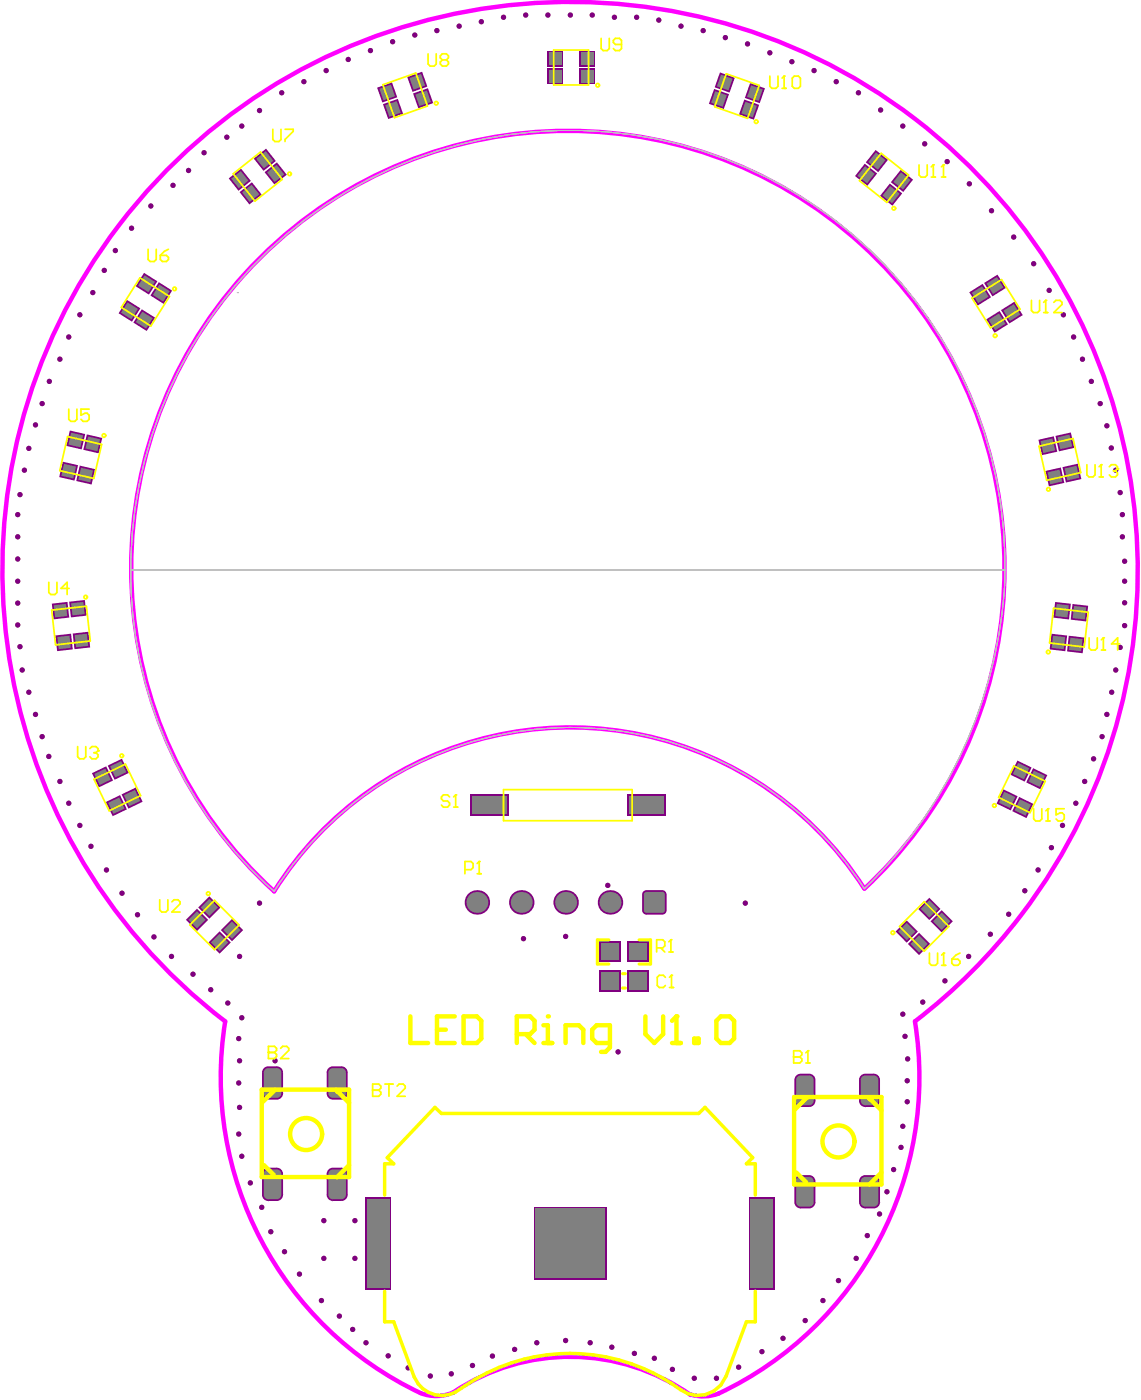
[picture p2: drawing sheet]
<svg xmlns="http://www.w3.org/2000/svg" width="217mm" height="267mm" viewBox="0 0 217 267" stroke-linecap="round" stroke-linejoin="round" font-family="sans-serif">
<path d="M45.2 55.7h.1M51.1 47.7a83 83 0 0 1 88.9-16.7 83 83 0 0 1 51.4 74.4v3.2h-166.5a83.7 83.7 0 0 1 26.2-60.9zM24.9 108.6h166.5a87.3 87.3 0 0 1-26.8 60.7 66.5 66.5 0 0 0-112.4 .5 81.4 81.4 0 0 1-27.3-61.2z" fill="none" stroke="#c0c0c0" stroke-width=".19"/>
<path d="M164.6 169.3a66.5 66.5 0 0 0-112.4 .5M164.7 169.3a83.2 83.2 0 0 0 2.9-119.4 83.2 83.2 0 0 0-119.4 .5 83.2 83.2 0 0 0 4 119.4M131.6 265.7a8.1 8.1 0 0 0 5.3-.2 66.7 66.7 0 0 0 37.4-70.9 108.2 108.2 0 0 0 20.2-20.2 108.2 108.2 0 0 0-41.7-164.6 108.2 108.2 0 0 0-150.4 78.5 108.4 108.4 0 0 0 40.5 106.3 66.4 66.4 0 0 0 38 71 8 8 0 0 0 7.3-1.5 39.9 39.9 0 0 1 43.3 1.6" fill="none" stroke="#f0f" stroke-width=".84"/>
<g fill="#a6968d">
<circle cx="113.8" cy="241.4" r=".5"/>
<circle cx="109.1" cy="241.4" r=".5"/>
<circle cx="104.3" cy="241.4" r=".5"/>
<circle cx="104.3" cy="236.8" r=".5"/>
<circle cx="109.1" cy="236.8" r=".5"/>
<circle cx="113.8" cy="236.8" r=".5"/>
<circle cx="113.8" cy="232.1" r=".5"/>
<circle cx="108.9" cy="232.1" r=".5"/>
<circle cx="104.1" cy="232.1" r=".5"/>
<circle cx="46" cy="193.9" r=".5"/>
<circle cx="45.5" cy="197.8" r=".5"/>
<circle cx="45.6" cy="202.1" r=".5"/>
<circle cx="45.5" cy="206.3" r=".5"/>
<circle cx="45.6" cy="211" r=".5"/>
<circle cx="45.5" cy="216" r=".5"/>
<circle cx="46" cy="220.3" r=".5"/>
<circle cx="47.7" cy="225.3" r=".5"/>
<circle cx="49.8" cy="230" r=".5"/>
<circle cx="51.6" cy="234.6" r=".5"/>
<circle cx="54.2" cy="238.5" r=".5"/>
<circle cx="57" cy="242.7" r=".5"/>
<circle cx="61.2" cy="247.8" r=".5"/>
<circle cx="64.6" cy="250.7" r=".5"/>
<circle cx="67.2" cy="253.3" r=".5"/>
<circle cx="69.7" cy="255.8" r=".5"/>
<circle cx="73.9" cy="258.3" r=".5"/>
<circle cx="77.7" cy="260.6" r=".5"/>
<circle cx="82" cy="262.1" r=".5"/>
<circle cx="86" cy="261.7" r=".5"/>
<circle cx="90" cy="260.1" r=".5"/>
<circle cx="93.8" cy="258.3" r=".5"/>
<circle cx="98" cy="257.1" r=".5"/>
<circle cx="102.2" cy="255.8" r=".5"/>
<circle cx="107.7" cy="255.4" r=".5"/>
<circle cx="112.4" cy="255.8" r=".5"/>
<circle cx="116.5" cy="256.6" r=".5"/>
<circle cx="120.8" cy="257.8" r=".5"/>
<circle cx="124.6" cy="258.8" r=".5"/>
<circle cx="128.1" cy="260.9" r=".5"/>
<circle cx="132.2" cy="262.6" r=".5"/>
<circle cx="136.5" cy="262.6" r=".5"/>
<circle cx="140.7" cy="260.4" r=".5"/>
<circle cx="145.1" cy="257.5" r=".5"/>
<circle cx="149.1" cy="254.9" r=".5"/>
<circle cx="153.4" cy="251.6" r=".5"/>
<circle cx="156.7" cy="247.8" r=".5"/>
<circle cx="159.7" cy="244" r=".5"/>
<circle cx="163.1" cy="239.7" r=".5"/>
<circle cx="165.2" cy="235.4" r=".5"/>
<circle cx="167.5" cy="231.3" r=".5"/>
<circle cx="168.9" cy="227" r=".5"/>
<circle cx="170.2" cy="222.8" r=".5"/>
<circle cx="171.6" cy="218.6" r=".5"/>
<circle cx="171.9" cy="214.6" r=".5"/>
<circle cx="172.8" cy="209.9" r=".5"/>
<circle cx="172.8" cy="205.9" r=".5"/>
<circle cx="172.9" cy="201.7" r=".5"/>
<circle cx="172.4" cy="197.4" r=".5"/>
<circle cx="171.9" cy="193.2" r=".5"/>
<circle cx="175.7" cy="190.9" r=".5"/>
<circle cx="180" cy="186.9" r=".5"/>
<circle cx="184.5" cy="182.2" r=".5"/>
<circle cx="188.6" cy="178" r=".5"/>
<circle cx="192.1" cy="174.2" r=".5"/>
<circle cx="195.2" cy="169.7" r=".5"/>
<circle cx="197.7" cy="165.7" r=".5"/>
<circle cx="200.2" cy="161.5" r=".5"/>
<circle cx="202.4" cy="157.2" r=".5"/>
<circle cx="204.9" cy="153" r=".5"/>
<circle cx="206.6" cy="148.9" r=".5"/>
<circle cx="208.3" cy="144.6" r=".5"/>
<circle cx="209.9" cy="140.3" r=".5"/>
<circle cx="210.8" cy="136.1" r=".5"/>
<circle cx="211.7" cy="131.9" r=".5"/>
<circle cx="212.5" cy="127.6" r=".5"/>
<circle cx="213.3" cy="123.3" r=".5"/>
<circle cx="214.2" cy="119.2" r=".5"/>
<circle cx="214.2" cy="114.8" r=".5"/>
<circle cx="214.2" cy="110.7" r=".5"/>
<circle cx="214.2" cy="106.9" r=".5"/>
<circle cx="213.8" cy="102.3" r=".5"/>
<circle cx="213.8" cy="98" r=".5"/>
<circle cx="213.3" cy="93.8" r=".5"/>
<circle cx="212.5" cy="89.6" r=".5"/>
<circle cx="211.7" cy="85.3" r=".5"/>
<circle cx="210.8" cy="81.1" r=".5"/>
<circle cx="209.5" cy="76.9" r=".5"/>
<circle cx="207.9" cy="72.7" r=".5"/>
<circle cx="206.2" cy="68.4" r=".5"/>
<circle cx="204.5" cy="64.2" r=".5"/>
<circle cx="202.5" cy="60" r=".5"/>
<circle cx="199.8" cy="55.3" r=".5"/>
<circle cx="196.9" cy="50.2" r=".5"/>
<circle cx="193.1" cy="45.2" r=".5"/>
<circle cx="188.8" cy="40.1" r=".5"/>
<circle cx="184.6" cy="35" r=".5"/>
<circle cx="180.4" cy="30.8" r=".5"/>
<circle cx="176.1" cy="27.4" r=".5"/>
<circle cx="171.9" cy="24" r=".5"/>
<circle cx="167.7" cy="21" r=".5"/>
<circle cx="163.5" cy="17.7" r=".5"/>
<circle cx="159.3" cy="15.6" r=".5"/>
<circle cx="155" cy="13.4" r=".5"/>
<circle cx="150.8" cy="11.8" r=".5"/>
<circle cx="146.6" cy="10.1" r=".5"/>
<circle cx="142.4" cy="8.4" r=".5"/>
<circle cx="138.1" cy="7.2" r=".5"/>
<circle cx="133.9" cy="5.8" r=".5"/>
<circle cx="129.7" cy="5" r=".5"/>
<circle cx="125.5" cy="3.8" r=".5"/>
<circle cx="121.2" cy="3.3" r=".5"/>
<circle cx="117" cy="3.3" r=".5"/>
<circle cx="112.8" cy="2.9" r=".5"/>
<circle cx="108.6" cy="2.9" r=".5"/>
<circle cx="104.3" cy="2.9" r=".5"/>
<circle cx="95.9" cy="3.3" r=".5"/>
<circle cx="100.1" cy="2.9" r=".5"/>
<circle cx="91.7" cy="4.1" r=".5"/>
<circle cx="87.5" cy="5" r=".5"/>
<circle cx="83.2" cy="5.8" r=".5"/>
<circle cx="79" cy="6.7" r=".5"/>
<circle cx="74.8" cy="7.9" r=".5"/>
<circle cx="70.6" cy="9.6" r=".5"/>
<circle cx="66.3" cy="11.3" r=".5"/>
<circle cx="62.1" cy="13.4" r=".5"/>
<circle cx="57.9" cy="15.6" r=".5"/>
<circle cx="53.7" cy="17.7" r=".5"/>
<circle cx="49.4" cy="21.1" r=".5"/>
<circle cx="46" cy="24" r=".5"/>
<circle cx="43.2" cy="26.1" r=".5"/>
<circle cx="38.9" cy="29.1" r=".5"/>
<circle cx="35.9" cy="32.5" r=".5"/>
<circle cx="33" cy="35.3" r=".5"/>
<circle cx="28.7" cy="39.2" r=".5"/>
<circle cx="25.1" cy="43.5" r=".5"/>
<circle cx="22" cy="47.7" r=".5"/>
<circle cx="19.9" cy="51.5" r=".5"/>
<circle cx="17.7" cy="55.7" r=".5"/>
<circle cx="15.2" cy="60" r=".5"/>
<circle cx="13.1" cy="64.2" r=".5"/>
<circle cx="11.4" cy="68.4" r=".5"/>
<circle cx="9.4" cy="72.7" r=".5"/>
<circle cx="8" cy="76.9" r=".5"/>
<circle cx="6.8" cy="80.9" r=".5"/>
<circle cx="5.5" cy="85.4" r=".5"/>
<circle cx="4.6" cy="89.6" r=".5"/>
<circle cx="3.8" cy="94.2" r=".5"/>
<circle cx="3.4" cy="98" r=".5"/>
<circle cx="3.4" cy="102.3" r=".5"/>
<circle cx="3.4" cy="106.5" r=".5"/>
<circle cx="3.4" cy="110.7" r=".5"/>
<circle cx="3.4" cy="114.9" r=".5"/>
<circle cx="3.4" cy="119.1" r=".5"/>
<circle cx="3.8" cy="123.2" r=".5"/>
<circle cx="4.2" cy="127.6" r=".5"/>
<circle cx="5.5" cy="131.9" r=".5"/>
<circle cx="6.8" cy="136.1" r=".5"/>
<circle cx="8" cy="140.3" r=".5"/>
<circle cx="9.3" cy="144.1" r=".5"/>
<circle cx="11.4" cy="148.9" r=".5"/>
<circle cx="13.1" cy="153" r=".5"/>
<circle cx="15.2" cy="157.2" r=".5"/>
<circle cx="17.3" cy="161.2" r=".5"/>
<circle cx="20.3" cy="165.7" r=".5"/>
<circle cx="23.2" cy="170.2" r=".5"/>
<circle cx="26.2" cy="174.3" r=".5"/>
<circle cx="29.3" cy="178.5" r=".5"/>
<circle cx="32.7" cy="182.2" r=".5"/>
<circle cx="36.8" cy="185.6" r=".5"/>
<circle cx="40.1" cy="188.5" r=".5"/>
<circle cx="43.4" cy="191.1" r=".5"/>
<circle cx="115.8" cy="168.7" r=".5"/>
<circle cx="45.6" cy="182.2" r=".5"/>
<circle cx="49.4" cy="172" r=".5"/>
<circle cx="52.4" cy="202.1" r=".5"/>
<circle cx="61.7" cy="239.7" r=".5"/>
<circle cx="67.6" cy="239.7" r=".5"/>
<circle cx="67.6" cy="232.5" r=".5"/>
<circle cx="61.7" cy="232.5" r=".5"/>
<circle cx="141.9" cy="172" r=".5"/>
<circle cx="117.7" cy="200.4" r=".5"/>
<circle cx="99.7" cy="178.8" r=".5"/>
<circle cx="107.7" cy="178.4" r=".5"/>
</g>
<path d="M45.2 55.7h.1M51.1 47.7a83 83 0 0 1 88.9-16.7 83 83 0 0 1 51.4 74.4v3.2h-166.5a83.7 83.7 0 0 1 26.2-60.9zM24.9 108.6h166.5a87.3 87.3 0 0 1-26.8 60.7 66.5 66.5 0 0 0-112.4 .5 81.4 81.4 0 0 1-27.3-61.2z" fill="none" stroke="#c0c0c0" stroke-width=".19"/>
<g fill="#800080">
<path d="M65 227.6h1.2zM65 227.6h1.2a1.17 1.17 0 0 1-1.2 1.2z"/>
<path d="M65 222.5v1.1zM65 222.5a1.17 1.17 0 0 1 1.2 1.1h-1.2z"/>
<path d="M62.2 223.6h1.2zM62.7 222.7l.7-.2v1.1h-1.2l.1-.3z"/>
<path d="M63.4 227.6v1.2zM62.2 227.6h1.2v1.2a1.17 1.17 0 0 1-1.2-1.2z"/>
<path d="M65 208.3h1.2zM65 208.3h1.2a1.17 1.17 0 0 1-1.2 1.2z"/>
<path d="M65 203.1v1.2zM65 203.1a1.17 1.17 0 0 1 1.2 1.2h-1.2z"/>
<path d="M62.2 204.3h1.2zM62.7 203.4l.7-.3v1.2h-1.2l.1-.4z"/>
<path d="M63.4 208.3v1.2zM62.2 208.3h1.2v1.2a1.17 1.17 0 0 1-1.2-1.2z"/>
<path d="M123.1 173.4v.8zM122.3 173.4h.8v.8a.84 .84 0 0 1-.8-.8z"/>
<path d="M126.1 173.4h.9zM126.1 173.4h.9a.84 .84 0 0 1-.9 .8z"/>
<path d="M126.1 169.6v.8zM126.1 169.6a.84 .84 0 0 1 .9 .8h-.9z"/>
<path d="M122.3 170.4h.8zM122.5 169.8l.6-.2v.8h-.8z"/>
<path d="M166.4 229h1.2zM166.4 229h1.2a1.17 1.17 0 0 1-1.2 1.2z"/>
<path d="M166.4 223.9v1.1zM166.4 223.9a1.17 1.17 0 0 1 1.2 1.1h-1.2z"/>
<path d="M163.6 225h1.2zM164.1 224.1l.7-.2v1.1h-1.2l.1-.3z"/>
<path d="M164.8 229v1.2zM163.6 229h1.2v1.2a1.17 1.17 0 0 1-1.2-1.2z"/>
<path d="M166.4 209.7h1.2zM166.4 209.7h1.2a1.17 1.17 0 0 1-1.2 1.2z"/>
<path d="M166.4 204.5v1.2zM166.4 204.5a1.17 1.17 0 0 1 1.2 1.2h-1.2z"/>
<path d="M163.6 205.7h1.2zM164.1 204.8l.7-.3v1.2h-1.2l.1-.4z"/>
<path d="M164.8 209.7v1.2zM163.6 209.7h1.2v1.2a1.17 1.17 0 0 1-1.2-1.2z"/>
<path d="M52.7 227.6h1.2zM52.7 227.6h1.2a1.17 1.17 0 0 1-1.2 1.2z"/>
<path d="M52.7 222.5v1.1zM52.7 222.5a1.17 1.17 0 0 1 1.2 1.1h-1.2z"/>
<path d="M49.9 223.6h1.2zM50.4 222.7l.7-.2v1.1h-1.2l.1-.3z"/>
<path d="M51.1 227.6v1.2zM49.9 227.6h1.2v1.2a1.17 1.17 0 0 1-1.2-1.2z"/>
<path d="M52.7 208.3h1.2zM52.7 208.3h1.2a1.17 1.17 0 0 1-1.2 1.2z"/>
<path d="M52.7 203.1v1.2zM52.7 203.1a1.17 1.17 0 0 1 1.2 1.2h-1.2z"/>
<path d="M49.9 204.3h1.2zM50.4 203.4l.7-.3v1.2h-1.2l.1-.4z"/>
<path d="M51.1 208.3v1.2zM49.9 208.3h1.2v1.2a1.17 1.17 0 0 1-1.2-1.2z"/>
<path d="M154.1 229h1.2zM154.1 229h1.2a1.17 1.17 0 0 1-1.2 1.2z"/>
<path d="M154.1 223.9v1.1zM154.1 223.9a1.17 1.17 0 0 1 1.2 1.1h-1.2z"/>
<path d="M151.3 225h1.2zM151.8 224.1l.7-.2v1.1h-1.2l.1-.3z"/>
<path d="M152.5 229v1.2zM151.3 229h1.2v1.2a1.17 1.17 0 0 1-1.2-1.2z"/>
<path d="M154.1 209.7h1.2zM154.1 209.7h1.2a1.17 1.17 0 0 1-1.2 1.2z"/>
<path d="M154.1 204.5v1.2zM154.1 204.5a1.17 1.17 0 0 1 1.2 1.2h-1.2z"/>
<path d="M151.3 205.7h1.2zM151.8 204.8l.7-.3v1.2h-1.2l.1-.4z"/>
<path d="M152.5 209.7v1.2zM151.3 209.7h1.2v1.2a1.17 1.17 0 0 1-1.2-1.2z"/>
<circle cx="113.8" cy="241.4" r=".5"/>
<circle cx="109.1" cy="241.4" r=".5"/>
<circle cx="104.3" cy="241.4" r=".5"/>
<circle cx="104.3" cy="236.8" r=".5"/>
<circle cx="109.1" cy="236.8" r=".5"/>
<circle cx="113.8" cy="236.8" r=".5"/>
<circle cx="113.8" cy="232.1" r=".5"/>
<circle cx="108.9" cy="232.1" r=".5"/>
<circle cx="104.1" cy="232.1" r=".5"/>
<circle cx="46" cy="193.9" r=".5"/>
<circle cx="45.5" cy="197.8" r=".5"/>
<circle cx="45.6" cy="202.1" r=".5"/>
<circle cx="45.5" cy="206.3" r=".5"/>
<circle cx="45.6" cy="211" r=".5"/>
<circle cx="45.5" cy="216" r=".5"/>
<circle cx="46" cy="220.3" r=".5"/>
<circle cx="47.7" cy="225.3" r=".5"/>
<circle cx="49.8" cy="230" r=".5"/>
<circle cx="51.6" cy="234.6" r=".5"/>
<circle cx="54.2" cy="238.5" r=".5"/>
<circle cx="57" cy="242.7" r=".5"/>
<circle cx="61.2" cy="247.8" r=".5"/>
<circle cx="64.6" cy="250.7" r=".5"/>
<circle cx="67.2" cy="253.3" r=".5"/>
<circle cx="69.7" cy="255.8" r=".5"/>
<circle cx="73.9" cy="258.3" r=".5"/>
<circle cx="77.7" cy="260.6" r=".5"/>
<circle cx="82" cy="262.1" r=".5"/>
<circle cx="86" cy="261.7" r=".5"/>
<circle cx="90" cy="260.1" r=".5"/>
<circle cx="93.8" cy="258.3" r=".5"/>
<circle cx="98" cy="257.1" r=".5"/>
<circle cx="102.2" cy="255.8" r=".5"/>
<circle cx="107.7" cy="255.4" r=".5"/>
<circle cx="112.4" cy="255.8" r=".5"/>
<circle cx="116.5" cy="256.6" r=".5"/>
<circle cx="120.8" cy="257.8" r=".5"/>
<circle cx="124.6" cy="258.8" r=".5"/>
<circle cx="128.1" cy="260.9" r=".5"/>
<circle cx="132.2" cy="262.6" r=".5"/>
<circle cx="136.5" cy="262.6" r=".5"/>
<circle cx="140.7" cy="260.4" r=".5"/>
<circle cx="145.1" cy="257.5" r=".5"/>
<circle cx="149.1" cy="254.9" r=".5"/>
<circle cx="153.4" cy="251.6" r=".5"/>
<circle cx="156.7" cy="247.8" r=".5"/>
<circle cx="159.7" cy="244" r=".5"/>
<circle cx="163.1" cy="239.7" r=".5"/>
<circle cx="165.2" cy="235.4" r=".5"/>
<circle cx="167.5" cy="231.3" r=".5"/>
<circle cx="168.9" cy="227" r=".5"/>
<circle cx="170.2" cy="222.8" r=".5"/>
<circle cx="171.6" cy="218.6" r=".5"/>
<circle cx="171.9" cy="214.6" r=".5"/>
<circle cx="172.8" cy="209.9" r=".5"/>
<circle cx="172.8" cy="205.9" r=".5"/>
<circle cx="172.9" cy="201.7" r=".5"/>
<circle cx="172.4" cy="197.4" r=".5"/>
<circle cx="171.9" cy="193.2" r=".5"/>
<circle cx="175.7" cy="190.9" r=".5"/>
<circle cx="180" cy="186.9" r=".5"/>
<circle cx="184.5" cy="182.2" r=".5"/>
<circle cx="188.6" cy="178" r=".5"/>
<circle cx="192.1" cy="174.2" r=".5"/>
<circle cx="195.2" cy="169.7" r=".5"/>
<circle cx="197.7" cy="165.7" r=".5"/>
<circle cx="200.2" cy="161.5" r=".5"/>
<circle cx="202.4" cy="157.2" r=".5"/>
<circle cx="204.9" cy="153" r=".5"/>
<circle cx="206.6" cy="148.9" r=".5"/>
<circle cx="208.3" cy="144.6" r=".5"/>
<circle cx="209.9" cy="140.3" r=".5"/>
<circle cx="210.8" cy="136.1" r=".5"/>
<circle cx="211.7" cy="131.9" r=".5"/>
<circle cx="212.5" cy="127.6" r=".5"/>
<circle cx="213.3" cy="123.3" r=".5"/>
<circle cx="214.2" cy="119.2" r=".5"/>
<circle cx="214.2" cy="114.8" r=".5"/>
<circle cx="214.2" cy="110.7" r=".5"/>
<circle cx="214.2" cy="106.9" r=".5"/>
<circle cx="213.8" cy="102.3" r=".5"/>
<circle cx="213.8" cy="98" r=".5"/>
<circle cx="213.3" cy="93.8" r=".5"/>
<circle cx="212.5" cy="89.6" r=".5"/>
<circle cx="211.7" cy="85.3" r=".5"/>
<circle cx="210.8" cy="81.1" r=".5"/>
<circle cx="209.5" cy="76.9" r=".5"/>
<circle cx="207.9" cy="72.7" r=".5"/>
<circle cx="206.2" cy="68.4" r=".5"/>
<circle cx="204.5" cy="64.2" r=".5"/>
<circle cx="202.5" cy="60" r=".5"/>
<circle cx="199.8" cy="55.3" r=".5"/>
<circle cx="196.9" cy="50.2" r=".5"/>
<circle cx="193.1" cy="45.2" r=".5"/>
<circle cx="188.8" cy="40.1" r=".5"/>
<circle cx="184.6" cy="35" r=".5"/>
<circle cx="180.4" cy="30.8" r=".5"/>
<circle cx="176.1" cy="27.4" r=".5"/>
<circle cx="171.9" cy="24" r=".5"/>
<circle cx="167.7" cy="21" r=".5"/>
<circle cx="163.5" cy="17.7" r=".5"/>
<circle cx="159.3" cy="15.6" r=".5"/>
<circle cx="155" cy="13.4" r=".5"/>
<circle cx="150.8" cy="11.8" r=".5"/>
<circle cx="146.6" cy="10.1" r=".5"/>
<circle cx="142.4" cy="8.4" r=".5"/>
<circle cx="138.1" cy="7.2" r=".5"/>
<circle cx="133.9" cy="5.8" r=".5"/>
<circle cx="129.7" cy="5" r=".5"/>
<circle cx="125.5" cy="3.8" r=".5"/>
<circle cx="121.2" cy="3.3" r=".5"/>
<circle cx="117" cy="3.3" r=".5"/>
<circle cx="112.8" cy="2.9" r=".5"/>
<circle cx="108.6" cy="2.9" r=".5"/>
<circle cx="104.3" cy="2.9" r=".5"/>
<circle cx="95.9" cy="3.3" r=".5"/>
<circle cx="100.1" cy="2.9" r=".5"/>
<circle cx="91.7" cy="4.1" r=".5"/>
<circle cx="87.5" cy="5" r=".5"/>
<circle cx="83.2" cy="5.8" r=".5"/>
<circle cx="79" cy="6.7" r=".5"/>
<circle cx="74.8" cy="7.9" r=".5"/>
<circle cx="70.6" cy="9.6" r=".5"/>
<circle cx="66.3" cy="11.3" r=".5"/>
<circle cx="62.1" cy="13.4" r=".5"/>
<circle cx="57.9" cy="15.6" r=".5"/>
<circle cx="53.7" cy="17.7" r=".5"/>
<circle cx="49.4" cy="21.1" r=".5"/>
<circle cx="46" cy="24" r=".5"/>
<circle cx="43.2" cy="26.1" r=".5"/>
<circle cx="38.9" cy="29.1" r=".5"/>
<circle cx="35.9" cy="32.5" r=".5"/>
<circle cx="33" cy="35.3" r=".5"/>
<circle cx="28.7" cy="39.2" r=".5"/>
<circle cx="25.1" cy="43.5" r=".5"/>
<circle cx="22" cy="47.7" r=".5"/>
<circle cx="19.9" cy="51.5" r=".5"/>
<circle cx="17.7" cy="55.7" r=".5"/>
<circle cx="15.2" cy="60" r=".5"/>
<circle cx="13.1" cy="64.2" r=".5"/>
<circle cx="11.4" cy="68.4" r=".5"/>
<circle cx="9.4" cy="72.7" r=".5"/>
<circle cx="8" cy="76.9" r=".5"/>
<circle cx="6.8" cy="80.9" r=".5"/>
<circle cx="5.5" cy="85.4" r=".5"/>
<circle cx="4.6" cy="89.6" r=".5"/>
<circle cx="3.8" cy="94.2" r=".5"/>
<circle cx="3.4" cy="98" r=".5"/>
<circle cx="3.4" cy="102.3" r=".5"/>
<circle cx="3.4" cy="106.5" r=".5"/>
<circle cx="3.4" cy="110.7" r=".5"/>
<circle cx="3.4" cy="114.9" r=".5"/>
<circle cx="3.4" cy="119.1" r=".5"/>
<circle cx="3.8" cy="123.2" r=".5"/>
<circle cx="4.2" cy="127.6" r=".5"/>
<circle cx="5.5" cy="131.9" r=".5"/>
<circle cx="6.8" cy="136.1" r=".5"/>
<circle cx="8" cy="140.3" r=".5"/>
<circle cx="9.3" cy="144.1" r=".5"/>
<circle cx="11.4" cy="148.9" r=".5"/>
<circle cx="13.1" cy="153" r=".5"/>
<circle cx="15.2" cy="157.2" r=".5"/>
<circle cx="17.3" cy="161.2" r=".5"/>
<circle cx="20.3" cy="165.7" r=".5"/>
<circle cx="23.2" cy="170.2" r=".5"/>
<circle cx="26.2" cy="174.3" r=".5"/>
<circle cx="29.3" cy="178.5" r=".5"/>
<circle cx="32.7" cy="182.2" r=".5"/>
<circle cx="36.8" cy="185.6" r=".5"/>
<circle cx="40.1" cy="188.5" r=".5"/>
<circle cx="43.4" cy="191.1" r=".5"/>
<circle cx="115.8" cy="168.7" r=".5"/>
<circle cx="45.6" cy="182.2" r=".5"/>
<circle cx="49.4" cy="172" r=".5"/>
<circle cx="52.4" cy="202.1" r=".5"/>
<circle cx="61.7" cy="239.7" r=".5"/>
<circle cx="67.6" cy="239.7" r=".5"/>
<circle cx="67.6" cy="232.5" r=".5"/>
<circle cx="61.7" cy="232.5" r=".5"/>
<circle cx="141.9" cy="172" r=".5"/>
<circle cx="117.7" cy="200.4" r=".5"/>
<circle cx="99.7" cy="178.8" r=".5"/>
<circle cx="107.7" cy="178.4" r=".5"/>
<circle cx="90.8" cy="171.9" r="2.33"/>
<circle cx="99.3" cy="171.9" r="2.33"/>
<circle cx="116.2" cy="171.9" r="2.33"/>
<circle cx="107.7" cy="171.9" r="2.33"/>
</g>
<g fill="#800080">
<path d="M13.9 120.7l2.9-.3 .4 2.9-3 .4z" fill-rule="evenodd"/>
<path d="M13.2 114.6l3-.3 .3 3-3 .3z" fill-rule="evenodd"/>
<path d="M37.5 173.1l2.1 2.1-2.1 2.2-2.1-2.2z" fill-rule="evenodd"/>
<path d="M44.2 175.1l2.1 2.1-2.1 2.1-2.1-2.1z" fill-rule="evenodd"/>
<path d="M104.2 13h3v3h-3z" fill-rule="evenodd"/>
<path d="M110.3 13h3v3h-3z" fill-rule="evenodd"/>
<path d="M164.7 31.2l2.4 1.8-1.9 2.4-2.4-1.9z" fill-rule="evenodd"/>
<path d="M172.7 175.3l2.1 2.2-2.1 2.1-2.1-2.1z" fill-rule="evenodd"/>
<path d="M171.5 32.4l2.4 1.8-1.9 2.4-2.3-1.9z" fill-rule="evenodd"/>
<path d="M179.4 173.4l2.1 2.1-2.1 2.1-2.2-2.1z" fill-rule="evenodd"/>
<path d="M196.8 146.3l2.7 1.4-1.3 2.7-2.7-1.4z" fill-rule="evenodd"/>
<path d="M203.6 121.1l3 .4-.4 2.9-3-.3z" fill-rule="evenodd"/>
<path d="M204.3 115.1l2.9 .3-.3 3-3-.4z" fill-rule="evenodd"/>
<path d="M15.2 88.7l2.9 .7-.7 2.9-2.9-.7z" fill-rule="evenodd"/>
<path d="M20.5 145.8l2.7-1.3 1.3 2.7-2.7 1.4z" fill-rule="evenodd"/>
<path d="M20.2 152.8l2.7-1.3 1.3 2.7-2.7 1.3z" fill-rule="evenodd"/>
<path d="M48.3 30.2l2.4-1.9 1.8 2.4-2.3 1.8z" fill-rule="evenodd"/>
<path d="M63.4 222.5h1.6l1.2 1.1v4l-1.2 1.2h-1.6l-1.2-1.2v-4z" fill-rule="evenodd"/>
<path d="M63.4 203.1h1.6l1.2 1.2v4l-1.2 1.2h-1.6l-1.2-1.2v-4z" fill-rule="evenodd"/>
<path d="M104.2 9.7h3v3h-3z" fill-rule="evenodd"/>
<path d="M110.3 9.7h3v3h-3z" fill-rule="evenodd"/>
<path d="M114.2 179.4h4v3.9h-4z" fill-rule="evenodd"/>
<path d="M114.2 184.8h4v4.1h-4z" fill-rule="evenodd"/>
<path d="M123.1 169.6h3l.9 .8v3l-.9 .8h-3l-.8-.8v-3z" fill-rule="evenodd"/>
<path d="M137.1 13.8l2.9 1-1 2.8-2.9-1z" fill-rule="evenodd"/>
<path d="M136 16.9l2.8 1-1 2.9-2.8-1z" fill-rule="evenodd"/>
<path d="M142.9 15.8l2.8 1-1 2.9-2.8-1z" fill-rule="evenodd"/>
<path d="M164.8 223.9h1.6l1.2 1.1v4l-1.2 1.2h-1.6l-1.2-1.2v-4z" fill-rule="evenodd"/>
<path d="M164.8 204.5h1.6l1.2 1.2v4l-1.2 1.2h-1.6l-1.2-1.2v-4z" fill-rule="evenodd"/>
<path d="M191.1 150.4l2.7 1.3-1.3 2.7-2.7-1.3z" fill-rule="evenodd"/>
<path d="M190.7 59.1l2.5-1.6 1.6 2.5-2.6 1.6z" fill-rule="evenodd"/>
<path d="M197.8 83.8l2.9-.7 .7 3-3 .6z" fill-rule="evenodd"/>
<path d="M202.4 89l2.9-.7 .6 3-2.9 .6z" fill-rule="evenodd"/>
<path d="M30.2 53.8l2.6 1.6-1.6 2.5-2.6-1.6z" fill-rule="evenodd"/>
<path d="M142.7 228h4.9v17.6h-4.9z" fill-rule="evenodd"/>
<path d="M17.5 147.3l2.7-1.3 1.3 2.7-2.7 1.3z" fill-rule="evenodd"/>
<path d="M10.5 121.1l3-.4 .4 3-3 .3z" fill-rule="evenodd"/>
<path d="M9.9 115l3-.3 .3 3-3 .3z" fill-rule="evenodd"/>
<path d="M11.9 88l3 .6-.7 3-2.9-.7z" fill-rule="evenodd"/>
<path d="M27 58.9l2.5 1.6-1.6 2.6-2.5-1.6z" fill-rule="evenodd"/>
<path d="M27.4 52l2.6 1.6-1.6 2.5-2.6-1.6z" fill-rule="evenodd"/>
<path d="M43.6 34l2.3-1.9 1.9 2.4-2.4 1.8z" fill-rule="evenodd"/>
<path d="M50.4 32.8l2.3-1.9 1.9 2.4-2.3 1.9z" fill-rule="evenodd"/>
<path d="M72.9 19.8l2.9-1 1 2.9-2.9 1z" fill-rule="evenodd"/>
<path d="M141.8 19l2.8 1-1 2.8-2.8-1z" fill-rule="evenodd"/>
<path d="M200.3 120.7l2.9 .4-.3 3-3-.4z" fill-rule="evenodd"/>
<path d="M201 114.7l2.9 .3-.3 3-3-.3z" fill-rule="evenodd"/>
<path d="M187.8 60.8l2.6-1.6 1.6 2.6-2.6 1.6z" fill-rule="evenodd"/>
<path d="M187.4 53.9l2.6-1.6 1.6 2.6-2.6 1.6z" fill-rule="evenodd"/>
<path d="M16.5 82.8l3 .6-.7 3-2.9-.7z" fill-rule="evenodd"/>
<path d="M13.3 82l2.9 .7-.6 2.9-3-.7z" fill-rule="evenodd"/>
<path d="M39.9 170.7l2.1 2.2-2.1 2.1-2.1-2.1z" fill-rule="evenodd"/>
<path d="M41.8 177.4l2.2 2.1-2.2 2.2-2.1-2.2z" fill-rule="evenodd"/>
<path d="M23.2 151.3l2.7-1.3 1.3 2.7-2.7 1.3z" fill-rule="evenodd"/>
<path d="M45.6 36.6l2.4-1.9 1.9 2.4-2.4 1.8z" fill-rule="evenodd"/>
<path d="M51.1 222.5h1.6l1.2 1.1v4l-1.2 1.2h-1.6l-1.2-1.2v-4z" fill-rule="evenodd"/>
<path d="M51.1 203.1h1.6l1.2 1.2v4l-1.2 1.2h-1.6l-1.2-1.2v-4z" fill-rule="evenodd"/>
<path d="M71.8 16.7l2.9-1 1 2.8-2.9 1z" fill-rule="evenodd"/>
<path d="M89.5 151.4h7.3v4h-7.3z" fill-rule="evenodd"/>
<path d="M78.7 17.8l2.8-1 1 2.8-2.8 1z" fill-rule="evenodd"/>
<path d="M77.6 14.7l2.8-1 1 2.8-2.8 1z" fill-rule="evenodd"/>
<path d="M119.5 179.4h4v3.9h-4z" fill-rule="evenodd"/>
<path d="M119.5 184.8h4v4.1h-4z" fill-rule="evenodd"/>
<path d="M119.5 151.4h7.3v4h-7.3z" fill-rule="evenodd"/>
<path d="M152.5 223.9h1.6l1.2 1.1v4l-1.2 1.2h-1.6l-1.2-1.2v-4z" fill-rule="evenodd"/>
<path d="M152.5 204.5h1.6l1.2 1.2v4l-1.2 1.2h-1.6l-1.2-1.2v-4z" fill-rule="evenodd"/>
<path d="M175 177.7l2.2 2.1-2.2 2.1-2.1-2.1z" fill-rule="evenodd"/>
<path d="M177 171l2.1 2.2-2.1 2.1-2.1-2.1z" fill-rule="evenodd"/>
<path d="M169.5 35l2.3 1.8-1.8 2.4-2.4-1.9z" fill-rule="evenodd"/>
<path d="M166.8 28.6l2.3 1.8-1.8 2.4-2.4-1.9z" fill-rule="evenodd"/>
<path d="M194.1 151.8l2.7 1.3-1.3 2.7-2.7-1.3z" fill-rule="evenodd"/>
<path d="M193.8 144.9l2.7 1.3-1.3 2.7-2.7-1.3z" fill-rule="evenodd"/>
<path d="M199.1 89.7l2.9-.6 .7 2.9-2.9 .7z" fill-rule="evenodd"/>
<path d="M201 83l3-.6 .6 2.9-2.9 .7z" fill-rule="evenodd"/>
<path d="M69.6 228h4.9v17.6h-4.9z" fill-rule="evenodd"/>
<path d="M101.6 229.9h13.9v13.9h-13.9z" fill-rule="evenodd"/>
<path d="M24.2 57.1l2.5 1.6-1.6 2.6-2.5-1.6z" fill-rule="evenodd"/>
<path d="M184.6 55.7l2.6-1.6 1.5 2.5-2.5 1.6z" fill-rule="evenodd"/>
</g>
<path d="M45.2 55.7h.1M51.1 47.7a83 83 0 0 1 88.9-16.7 83 83 0 0 1 51.4 74.4v3.2h-166.5a83.7 83.7 0 0 1 26.2-60.9zM24.9 108.6h166.5a87.3 87.3 0 0 1-26.8 60.7 66.5 66.5 0 0 0-112.4 .5 81.4 81.4 0 0 1-27.3-61.2z" fill="none" stroke="#c0c0c0" stroke-width=".19"/>
<g fill="#808080">
<path d="M14.2 121l2.3-.3 .3 2.3-2.3 .3z" fill-rule="evenodd"/>
<path d="M13.5 114.9l2.4-.2 .2 2.3-2.3 .2z" fill-rule="evenodd"/>
<path d="M37.5 173.6l1.7 1.6-1.7 1.7-1.6-1.7z" fill-rule="evenodd"/>
<path d="M44.2 175.5l1.6 1.7-1.6 1.6-1.7-1.6z" fill-rule="evenodd"/>
<path d="M104.6 13.4h2.3v2.3h-2.3z" fill-rule="evenodd"/>
<path d="M110.6 13.4h2.4v2.3h-2.4z" fill-rule="evenodd"/>
<path d="M164.8 31.7l1.8 1.4-1.5 1.8-1.8-1.4z" fill-rule="evenodd"/>
<path d="M172.7 175.8l1.6 1.7-1.6 1.6-1.7-1.6z" fill-rule="evenodd"/>
<path d="M171.6 32.8l1.8 1.5-1.4 1.8-1.9-1.4z" fill-rule="evenodd"/>
<path d="M179.4 173.9l1.6 1.6-1.6 1.7-1.7-1.7z" fill-rule="evenodd"/>
<path d="M196.9 146.8l2.1 1-1 2.1-2.1-1z" fill-rule="evenodd"/>
<path d="M203.9 121.5l2.3 .3-.3 2.3-2.3-.3z" fill-rule="evenodd"/>
<path d="M204.6 115.4l2.3 .3-.3 2.3-2.3-.3z" fill-rule="evenodd"/>
<path d="M15.4 89.1l2.3 .5-.5 2.3-2.3-.5z" fill-rule="evenodd"/>
<path d="M21 146l2.1-1 1 2.1-2.1 1z" fill-rule="evenodd"/>
<path d="M20.6 152.9l2.1-1 1 2.1-2.1 1z" fill-rule="evenodd"/>
<path d="M48.8 30.2l1.8-1.4 1.5 1.8-1.9 1.5z" fill-rule="evenodd"/>
<path d="M63.4 222.8h1.6l.9 .8v4l-.9 .9h-1.6l-.8-.9v-4z" fill-rule="evenodd"/>
<path d="M63.4 203.5h1.6l.9 .8v4l-.9 .8h-1.6l-.8-.8v-4z" fill-rule="evenodd"/>
<path d="M104.6 10h2.3v2.4h-2.3z" fill-rule="evenodd"/>
<path d="M110.6 10h2.4v2.4h-2.4z" fill-rule="evenodd"/>
<path d="M114.5 179.8h3.3v3.1h-3.3z" fill-rule="evenodd"/>
<path d="M114.5 185.2h3.3v3.3h-3.3z" fill-rule="evenodd"/>
<path d="M123.1 169.9h3l.5 .5v3l-.5 .5h-3l-.5-.5v-3z" fill-rule="evenodd"/>
<path d="M137.3 14.2l2.2 .8-.8 2.2-2.2-.8z" fill-rule="evenodd"/>
<path d="M136.2 17.4l2.2 .7-.8 2.2-2.2-.7z" fill-rule="evenodd"/>
<path d="M143.1 16.3l2.2 .7-.8 2.2-2.2-.7z" fill-rule="evenodd"/>
<path d="M164.8 224.2h1.6l.9 .8v4l-.9 .9h-1.6l-.9-.9v-4z" fill-rule="evenodd"/>
<path d="M164.8 204.9h1.6l.9 .8v4l-.9 .8h-1.6l-.9-.8v-4z" fill-rule="evenodd"/>
<path d="M191.3 150.8l2.1 1-1.1 2.1-2-1z" fill-rule="evenodd"/>
<path d="M191.1 59.2l2-1.3 1.2 2-1.9 1.3z" fill-rule="evenodd"/>
<path d="M198.2 84l2.3-.5 .5 2.3-2.3 .5z" fill-rule="evenodd"/>
<path d="M202.8 89.2l2.2-.5 .5 2.3-2.2 .5z" fill-rule="evenodd"/>
<path d="M30.4 54.2l1.9 1.3-1.2 1.9-2-1.2z" fill-rule="evenodd"/>
<path d="M143 228.4h4.2v16.9h-4.2z" fill-rule="evenodd"/>
<path d="M18 147.4l2.1-1 1 2.1-2.1 1z" fill-rule="evenodd"/>
<path d="M10.9 121.4l2.3-.3 .3 2.3-2.3 .3z" fill-rule="evenodd"/>
<path d="M10.2 115.3l2.4-.3 .2 2.4-2.3 .2z" fill-rule="evenodd"/>
<path d="M12.2 88.4l2.3 .5-.6 2.3-2.2-.6z" fill-rule="evenodd"/>
<path d="M27.1 59.4l2 1.2-1.3 2-1.9-1.2z" fill-rule="evenodd"/>
<path d="M27.5 52.4l2 1.3-1.2 2-2-1.3z" fill-rule="evenodd"/>
<path d="M44 34l1.9-1.4 1.4 1.8-1.8 1.5z" fill-rule="evenodd"/>
<path d="M50.9 32.9l1.8-1.5 1.4 1.8-1.8 1.5z" fill-rule="evenodd"/>
<path d="M73.4 20l2.2-.7 .7 2.2-2.2 .7z" fill-rule="evenodd"/>
<path d="M142 19.4l2.2 .8-.8 2.2-2.2-.8z" fill-rule="evenodd"/>
<path d="M200.6 121.1l2.3 .3-.3 2.3-2.3-.3z" fill-rule="evenodd"/>
<path d="M201.3 115l2.3 .3-.3 2.3-2.3-.2z" fill-rule="evenodd"/>
<path d="M188.3 60.9l2-1.2 1.2 2-2 1.2z" fill-rule="evenodd"/>
<path d="M187.9 54l2-1.2 1.2 2-2 1.2z" fill-rule="evenodd"/>
<path d="M16.8 83.2l2.3 .5-.6 2.3-2.2-.6z" fill-rule="evenodd"/>
<path d="M13.6 82.4l2.2 .5-.5 2.3-2.3-.5z" fill-rule="evenodd"/>
<path d="M39.9 171.2l1.6 1.7-1.6 1.6-1.7-1.6z" fill-rule="evenodd"/>
<path d="M41.8 177.9l1.7 1.6-1.7 1.7-1.6-1.7z" fill-rule="evenodd"/>
<path d="M23.6 151.5l2.1-1 1 2.1-2.1 1z" fill-rule="evenodd"/>
<path d="M46.1 36.6l1.8-1.4 1.5 1.8-1.8 1.5z" fill-rule="evenodd"/>
<path d="M51.1 222.8h1.6l.9 .8v4l-.9 .9h-1.6l-.9-.9v-4z" fill-rule="evenodd"/>
<path d="M51.1 203.5h1.6l.9 .8v4l-.9 .8h-1.6l-.9-.8v-4z" fill-rule="evenodd"/>
<path d="M72.3 16.9l2.1-.8 .8 2.2-2.2 .8z" fill-rule="evenodd"/>
<path d="M89.9 151.7h6.6v3.4h-6.6z" fill-rule="evenodd"/>
<path d="M79.1 18l2.2-.8 .8 2.2-2.2 .8z" fill-rule="evenodd"/>
<path d="M78 14.9l2.2-.8 .8 2.2-2.2 .8z" fill-rule="evenodd"/>
<path d="M119.8 179.8h3.4v3.1h-3.4z" fill-rule="evenodd"/>
<path d="M119.8 185.2h3.4v3.3h-3.4z" fill-rule="evenodd"/>
<path d="M119.8 151.7h6.6v3.4h-6.6z" fill-rule="evenodd"/>
<path d="M152.5 224.2h1.6l.9 .8v4l-.9 .9h-1.6l-.9-.9v-4z" fill-rule="evenodd"/>
<path d="M152.5 204.9h1.6l.9 .8v4l-.9 .8h-1.6l-.9-.8v-4z" fill-rule="evenodd"/>
<path d="M175 178.2l1.7 1.6-1.7 1.7-1.6-1.7z" fill-rule="evenodd"/>
<path d="M177 171.5l1.6 1.7-1.6 1.6-1.6-1.6z" fill-rule="evenodd"/>
<path d="M169.5 35.4l1.9 1.5-1.5 1.8-1.8-1.4z" fill-rule="evenodd"/>
<path d="M166.8 29l1.9 1.5-1.5 1.8-1.8-1.4z" fill-rule="evenodd"/>
<path d="M194.3 152.3l2.1 1-1.1 2.1-2.1-1z" fill-rule="evenodd"/>
<path d="M193.9 145.3l2.1 1.1-1 2.1-2.1-1.1z" fill-rule="evenodd"/>
<path d="M199.5 90l2.3-.5 .5 2.2-2.3 .6z" fill-rule="evenodd"/>
<path d="M201.4 83.3l2.3-.5 .5 2.3-2.3 .5z" fill-rule="evenodd"/>
<path d="M69.9 228.4h4.2v16.9h-4.2z" fill-rule="evenodd"/>
<path d="M102 230.2h13.2v13.2h-13.2z" fill-rule="evenodd"/>
<path d="M24.3 57.6l2 1.2-1.3 2-1.9-1.2z" fill-rule="evenodd"/>
<path d="M185.1 55.8l1.9-1.3 1.3 2-2 1.3z" fill-rule="evenodd"/>
</g>
<g fill="#808080">
<path d="M65 227.6h.9zM65 227.6h.9a.83 .83 0 0 1-.9 .9z"/>
<path d="M65 222.8v.8zM65 222.8a.83 .83 0 0 1 .9 .8h-.9z"/>
<path d="M62.6 223.6h.8zM62.8 223l.6-.2v.8h-.8z"/>
<path d="M63.4 227.6v.9zM62.6 227.6h.8v.9a.83 .83 0 0 1-.8-.9z"/>
<path d="M65 208.3h.9zM65 208.3h.9a.83 .83 0 0 1-.9 .8z"/>
<path d="M65 203.5v.8zM65 203.5a.83 .83 0 0 1 .9 .8h-.9z"/>
<path d="M62.6 204.3h.8zM62.8 203.7l.6-.2v.8h-.8z"/>
<path d="M63.4 208.3v.8zM62.6 208.3h.8v.8a.83 .83 0 0 1-.8-.8z"/>
<path d="M123.1 173.4v.5zM122.6 173.4h.5v.5l-.4-.2z"/>
<path d="M126.1 173.4h.5zM126.1 173.4h.5v.3l-.5 .2z"/>
<path d="M126.1 169.9v.5zM126.1 169.9l.3 .1 .2 .4h-.5z"/>
<path d="M122.6 170.4h.5zM122.9 170l.2-.1v.5h-.5z"/>
<path d="M166.4 229h.9zM166.4 229h.9a.83 .83 0 0 1-.9 .9z"/>
<path d="M166.4 224.2v.8zM166.4 224.2a.83 .83 0 0 1 .9 .8h-.9z"/>
<path d="M163.9 225h.9zM164.2 224.4l.6-.2v.8h-.9z"/>
<path d="M164.8 229v.9zM163.9 229h.9v.9a.83 .83 0 0 1-.9-.9z"/>
<path d="M166.4 209.7h.9zM166.4 209.7h.9a.83 .83 0 0 1-.9 .8z"/>
<path d="M166.4 204.9v.8zM166.4 204.9a.83 .83 0 0 1 .9 .8h-.9z"/>
<path d="M163.9 205.7h.9zM164.2 205.1l.6-.2v.8h-.9z"/>
<path d="M164.8 209.7v.8zM163.9 209.7h.9v.8a.83 .83 0 0 1-.9-.8z"/>
<path d="M52.7 227.6h.9zM52.7 227.6h.9a.83 .83 0 0 1-.9 .9z"/>
<path d="M52.7 222.8v.8zM52.7 222.8a.83 .83 0 0 1 .9 .8h-.9z"/>
<path d="M50.2 223.6h.9zM50.5 223l.6-.2v.8h-.9z"/>
<path d="M51.1 227.6v.9zM50.2 227.6h.9v.9a.83 .83 0 0 1-.9-.9z"/>
<path d="M52.7 208.3h.9zM52.7 208.3h.9a.83 .83 0 0 1-.9 .8z"/>
<path d="M52.7 203.5v.8zM52.7 203.5a.83 .83 0 0 1 .9 .8h-.9z"/>
<path d="M50.2 204.3h.9zM50.5 203.7l.6-.2v.8h-.9z"/>
<path d="M51.1 208.3v.8zM50.2 208.3h.9v.8a.83 .83 0 0 1-.9-.8z"/>
<path d="M154.1 229h.9zM154.1 229h.9a.83 .83 0 0 1-.9 .9z"/>
<path d="M154.1 224.2v.8zM154.1 224.2a.83 .83 0 0 1 .9 .8h-.9z"/>
<path d="M151.6 225h.9zM151.9 224.4l.6-.2v.8h-.9z"/>
<path d="M152.5 229v.9zM151.6 229h.9v.9a.83 .83 0 0 1-.9-.9z"/>
<path d="M154.1 209.7h.9zM154.1 209.7h.9a.83 .83 0 0 1-.9 .8z"/>
<path d="M154.1 204.9v.8zM154.1 204.9a.83 .83 0 0 1 .9 .8h-.9z"/>
<path d="M151.6 205.7h.9zM151.9 205.1l.6-.2v.8h-.9z"/>
<path d="M152.5 209.7v.8zM151.6 209.7h.9v.8a.83 .83 0 0 1-.9-.8z"/>
<circle cx="90.8" cy="171.9" r="2"/>
<circle cx="99.3" cy="171.9" r="2"/>
<circle cx="116.2" cy="171.9" r="2"/>
<circle cx="107.7" cy="171.9" r="2"/>
</g>
<path d="M45.2 55.7h.1M51.1 47.7a83 83 0 0 1 88.9-16.7 83 83 0 0 1 51.4 74.4v3.2h-166.5a83.7 83.7 0 0 1 26.2-60.9zM24.9 108.6h166.5a87.3 87.3 0 0 1-26.8 60.7 66.5 66.5 0 0 0-112.4 .5 81.4 81.4 0 0 1-27.3-61.2z" fill="none" stroke="#c0c0c0" stroke-width=".19"/>
<g fill="none" stroke="#ff0" stroke-width=".33">
<path d="M72.9 16.1l6.3-2.2 2.2 6.3-6.3 2.2zM105.4 9.5h6.7v6.7h-6.7zM138.3 14.1l6.3 2.2-2.2 6.2-6.3-2.2zM44.4 33.1l5.2-4.1 4.2 5.2-5.2 4.1zM167.8 29.2l5.2 4.1-4.1 5.3-5.2-4.2zM26.6 52.9l5.7 3.6-3.6 5.6-5.6-3.5zM185.1 56.8l5.7-3.5 3.5 5.6-5.7 3.5zM12.9 83.2l6.5 1.5-1.5 6.4-6.5-1.4zM197.9 85l6.5-1.5 1.4 6.5-6.5 1.5zM9.8 116.2l6.7-.7 .7 6.6-6.6 .7zM200.7 115.9l6.6 .7-.8 6.6-6.6-.7zM14.8 142.2v2l.4 .4h.8l.3-.4v-2"/>
<path d="M17.1 142.6l.4-.4h.8l.4 .4v.4M17.9 148.5l6-2.9 2.9 6-6 2.9zM95.9 150.4h24.5v5.9h-24.5zM193.1 145.9l6 2.9-2.9 6-6-2.9zM40.9 171.5l4.7 4.7-4.7 4.7-4.8-4.7zM176 171.8l4.7 4.7-4.7 4.7-4.7-4.7z"/>
</g>
<path d="M49.9 207.6h16.6v16.6h-16.6zM52.4 207.6l-2.3 2.3M63.9 207.6l2.6 2.5M64.2 208h.4M151.2 209h16.7v16.6h-16.7zM153.8 209l-2.3 2.3M165.3 209l2.6 2.5M165.6 209.4h.4M50.3 222l1.8 1.8M66.5 222l-2.3 2.2M151.7 223.4l1.8 1.8M167.9 223.4l-2.3 2.2" fill="none" stroke="#ff0" stroke-width=".84"/>
<path d="M73.3 227.7v-6h1.7l-1.2-1.2 9-9.5 1.3 1.1h49l1.2-1.1 9.1 9.5-1.2 1.2h1.6v6M73.3 246v5.8h1.7l3.9 10.5a5.7 5.7 0 0 0 7.8 2.9 35.8 35.8 0 0 1 42.9-.5 5.7 5.7 0 0 0 8.7-2.5l3.9-10.4h1.6v-5.8" fill="none" stroke="#ff0" stroke-width=".67"/>
<path d="M118.6 188.2h.5M118.6 185.5h.5" fill="none" stroke="#ff0" stroke-width=".6"/>
<path d="M116 179h-2.2v4.7h2.2M121.7 179h2.2v4.7h-2.2" fill="none" stroke="#ff0" stroke-width=".59"/>
<circle cx="18.7" cy="143" r=".17" fill="#ff0"/>
<g fill="none" stroke="#ff0" stroke-width=".33">
<path d="M83.1 10.3v1.9l-.4 .4h-.8l-.4-.4v-1.9M85 11.4l.4 .4v.4l-.4 .4h-.7l-.4-.4v-.4l.3-.4M85 11.4l.4-.4v-.4l-.4-.4-.8 .1-.3 .3v.4l.3 .4M85 11.4h-.8M114.5 7.3v1.9l.4 .4h.8l.3-.4v-1.9M118.4 8.5h-1.2l-.4-.4v-.4l.4-.4h.8l.4 .4v1.5l-.4 .4h-.8l-.4-.4M28.2 47.5v1.9l.4 .4h.8l.4-.4v-1.9M30.5 48.7h1.2l.4 .3v.4l-.4 .4h-.8l-.4-.4zM32.1 47.5l-.8 .4-.8 .8M13.1 77.9v2l.4 .4h.8l.3-.4v-2M17 77.9h-1.6v1.2l.8-.4h.4l.4 .4v.8l-.4 .4h-.8l-.4-.4M17.9 143.4h.4"/>
<path d="M18.3 143.4l.4 .4v.4l-.4 .4h-.8l-.4-.4M18.7 143l-.4 .4M88.5 165.7h1.2l.4-.4v-.8l-.4-.4h-1.2v2.3M90.9 166.4h.8M91.3 164.1v2.3"/>
</g>
<circle cx="91.3" cy="164.1" r=".17" fill="#ff0"/>
<path d="M91.3 164.1l-.4 .4M151.2 200.2v2.3h1.1l.4-.4v-.4l-.4-.4h-1.1" fill="none" stroke="#ff0" stroke-width=".33"/>
<circle cx="151.2" cy="201.3" r=".17" fill="#ff0"/>
<path d="M151.2 200.2h1.1l.4 .4v.3l-.4 .4h-1.1M153.5 202.5h.8M153.9 200.2v2.3" fill="none" stroke="#ff0" stroke-width=".33"/>
<circle cx="153.9" cy="200.2" r=".17" fill="#ff0"/>
<path d="M146.6 14.5v1.9l.4 .4h.8l.4-.4v-1.9M149 16.8h.7M149.3 14.5v2.3M52 24.6v2l.4 .4h.7l.4-.4v-2M54.3 24.6h1.5v.4l-1.5 1.6v.4M153.9 200.2l-.4 .4" fill="none" stroke="#ff0" stroke-width=".33"/>
<circle cx="149.3" cy="14.5" r=".17" fill="#ff0"/>
<path d="M149.3 14.5l-.3 .4M150.9 14.9l.4-.4h.8l.3 .4v1.5l-.3 .4h-.8l-.4-.4zM177 181.6v1.9l.4 .4h.8l.4-.4v-1.9M179.3 183.9h.8M179.7 181.6v2.3" fill="none" stroke="#ff0" stroke-width=".33"/>
<circle cx="179.7" cy="181.6" r=".17" fill="#ff0"/>
<path d="M176.6 31.4v1.9l-.4 .4h-.8l-.4-.3v-2M177.8 31.4v2.3M178.2 33.7h-.8M179.7 181.6l-.4 .3M181.3 182.7h1.1l.4 .4v.4l-.4 .4h-.7l-.4-.4zM182.8 181.6l-.7 .3-.8 .8" fill="none" stroke="#ff0" stroke-width=".33"/>
<circle cx="177.8" cy="31.4" r=".17" fill="#ff0"/>
<path d="M177.8 31.4l-.4 .4M179.7 31.4v2.3M180.1 33.7h-.8" fill="none" stroke="#ff0" stroke-width=".33"/>
<circle cx="179.7" cy="31.4" r=".17" fill="#ff0"/>
<path d="M179.7 31.4l-.4 .4M196.9 154.1v1.9l.4 .4h.7l.4-.4v-1.9M199.2 156.4h.8M199.6 154.1v2.3" fill="none" stroke="#ff0" stroke-width=".33"/>
<circle cx="199.6" cy="154.1" r=".17" fill="#ff0"/>
<path d="M9.3 110.9v2l.4 .4h.8l.3-.4v-2M13.2 112.1h-1.6l1.2-1.2v2.4M199.6 154.1l-.4 .4M202.7 154.1h-1.6v1.1l.8-.4h.4l.4 .4v.8l-.4 .4h-.8l-.4-.4M30.4 171.4v2l.4 .3h.8l.4-.3v-2M32.7 171.8l.4-.4h.8l.4 .4v.4l-1.6 1.5h1.6M51.1 199.3v2.4h1.2l.4-.4v-.4l-.4-.4h-1.2" fill="none" stroke="#ff0" stroke-width=".33"/>
<circle cx="51.1" cy="200.5" r=".17" fill="#ff0"/>
<path d="M85.6 151.8l-.4-.4h-.7l-.4 .4v.4l.4 .4h.7l.4 .4v.4l-.4 .4h-.7l-.4-.4M86.4 153.8h.8M86.8 151.4v2.4M51.1 199.3h1.2l.4 .4v.4l-.4 .4h-1.2M53.4 199.7l.4-.4h.8l.4 .4v.4l-1.6 1.6h1.6" fill="none" stroke="#ff0" stroke-width=".33"/>
<circle cx="86.8" cy="151.4" r=".17" fill="#ff0"/>
<path d="M86.8 151.4l-.4 .4M127.8 179v2.4M125.1 180.6h1.1l.4-.4v-.8l-.4-.4h-1.1v2.4M125.8 180.6l.8 .8M127.4 181.4h.8" fill="none" stroke="#ff0" stroke-width=".33"/>
<circle cx="127.8" cy="179" r=".17" fill="#ff0"/>
<path d="M127.8 179l-.4 .4M126.7 186.2l-.4-.4h-.7l-.4 .4v1.5l.4 .4h.7l.4-.4M127.5 188.1h.8M127.9 185.8v2.3" fill="none" stroke="#ff0" stroke-width=".33"/>
<circle cx="127.9" cy="185.8" r=".17" fill="#ff0"/>
<path d="M196.4 57.2v2l.4 .3h.8l.4-.3v-2M198.8 59.5h.7M199.2 57.2v2.3M127.9 185.8l-.4 .4" fill="none" stroke="#ff0" stroke-width=".33"/>
<circle cx="199.2" cy="57.2" r=".17" fill="#ff0"/>
<path d="M199.2 57.2l-.4 .4M200.7 57.6l.4-.4h.8l.4 .4v.4l-1.6 1.5h1.6M207.4 121.5v1.9l.4 .4h.8l.4-.4v-1.9M209.8 123.8h.7M210.1 121.5v2.3" fill="none" stroke="#ff0" stroke-width=".33"/>
<circle cx="210.1" cy="121.5" r=".17" fill="#ff0"/>
<path d="M207 88.5v2l.4 .4h.8l.4-.4v-2M209.3 90.9h.8M209.7 88.5v2.4M210.1 121.5l-.3 .4M213.3 122.7h-1.6l1.2-1.2v2.3" fill="none" stroke="#ff0" stroke-width=".33"/>
<circle cx="209.7" cy="88.5" r=".17" fill="#ff0"/>
<path d="M209.7 88.5l-.4 .4M211.3 88.9l.4-.4h.7l.4 .4v.4" fill="none" stroke="#ff0" stroke-width=".33"/>
<circle cx="212.8" cy="89.3" r=".17" fill="#ff0"/>
<path d="M212.1 89.7h.3M212.4 89.7l.4 .4v.4l-.4 .4h-.7l-.4-.4M212.8 89.3l-.4 .4M71 206.5v2.3h1.1l.4-.3v-.4l-.4-.4h-1.1" fill="none" stroke="#ff0" stroke-width=".33"/>
<circle cx="71" cy="207.7" r=".17" fill="#ff0"/>
<path d="M71 206.5h1.1l.4 .4v.4l-.4 .4h-1.1M73.3 206.5h1.6M74.1 206.5v2.3M75.6 206.9l.4-.4h.8l.4 .4v.4l-1.6 1.5h1.6" fill="none" stroke="#ff0" stroke-width=".33"/>
<path d="M78.2 193.6v5.1h3.3M83.2 196.2h1.7M86.6 193.6h-3.4v5.1h3.4M88.3 193.6h2.5l.9 .9v3.3l-.9 .9h-2.5zM98.4 197h2.6l.8-.8v-1.7l-.8-.9h-2.6v5.1M100.1 197l1.7 1.7M103.5 198.7h1.7M103.5 195.3h.8v3.4" fill="none" stroke="#ff0" stroke-width=".84"/>
<circle cx="104.3" cy="193.6" r=".42" fill="#ff0"/>
<path d="M107.7 198.7v-3.4h2.6l.8 .9v2.5M116.2 198.7h-2.6l-.8-.9v-1.6l.8-.9h2.6v4.2l-.9 .9h-.8M122.9 193.6v3.4l1.7 1.7 1.7-1.7v-3.4M128 198.7h1.7M128.8 193.6v5.1" fill="none" stroke="#ff0" stroke-width=".84"/>
<circle cx="128.8" cy="193.6" r=".42" fill="#ff0"/>
<g fill="none" stroke="#ff0" stroke-width=".84">
<path d="M128.8 193.6l-.8 .9M132.2 197.8h.9v.9h-.9zM137.3 193.6h1.7l.8 .9v3.3l-.8 .9h-1.7l-.9-.9v-3.3z"/>
<circle cx="58.3" cy="216" r="3"/>
<circle cx="159.7" cy="217.4" r="3"/>
</g>
<g fill="none" stroke="#ff0" stroke-width=".33">
<circle cx="83.1" cy="19.7" r=".33"/>
<circle cx="113.8" cy="16.2" r=".33"/>
<circle cx="55.2" cy="33.1" r=".33"/>
<circle cx="144" cy="23.2" r=".33"/>
<circle cx="170.2" cy="39.7" r=".33"/>
<circle cx="33.2" cy="55" r=".33"/>
<circle cx="189.5" cy="63.9" r=".33"/>
<circle cx="19.8" cy="83" r=".33"/>
<circle cx="199.7" cy="93.2" r=".33"/>
<circle cx="16.3" cy="113.7" r=".33"/>
<circle cx="199.6" cy="124.2" r=".33"/>
<circle cx="23.2" cy="144" r=".33"/>
<circle cx="189.4" cy="153.5" r=".33"/>
<circle cx="39.7" cy="170.2" r=".33"/>
<circle cx="170" cy="177.7" r=".33"/>
</g>
</svg>
